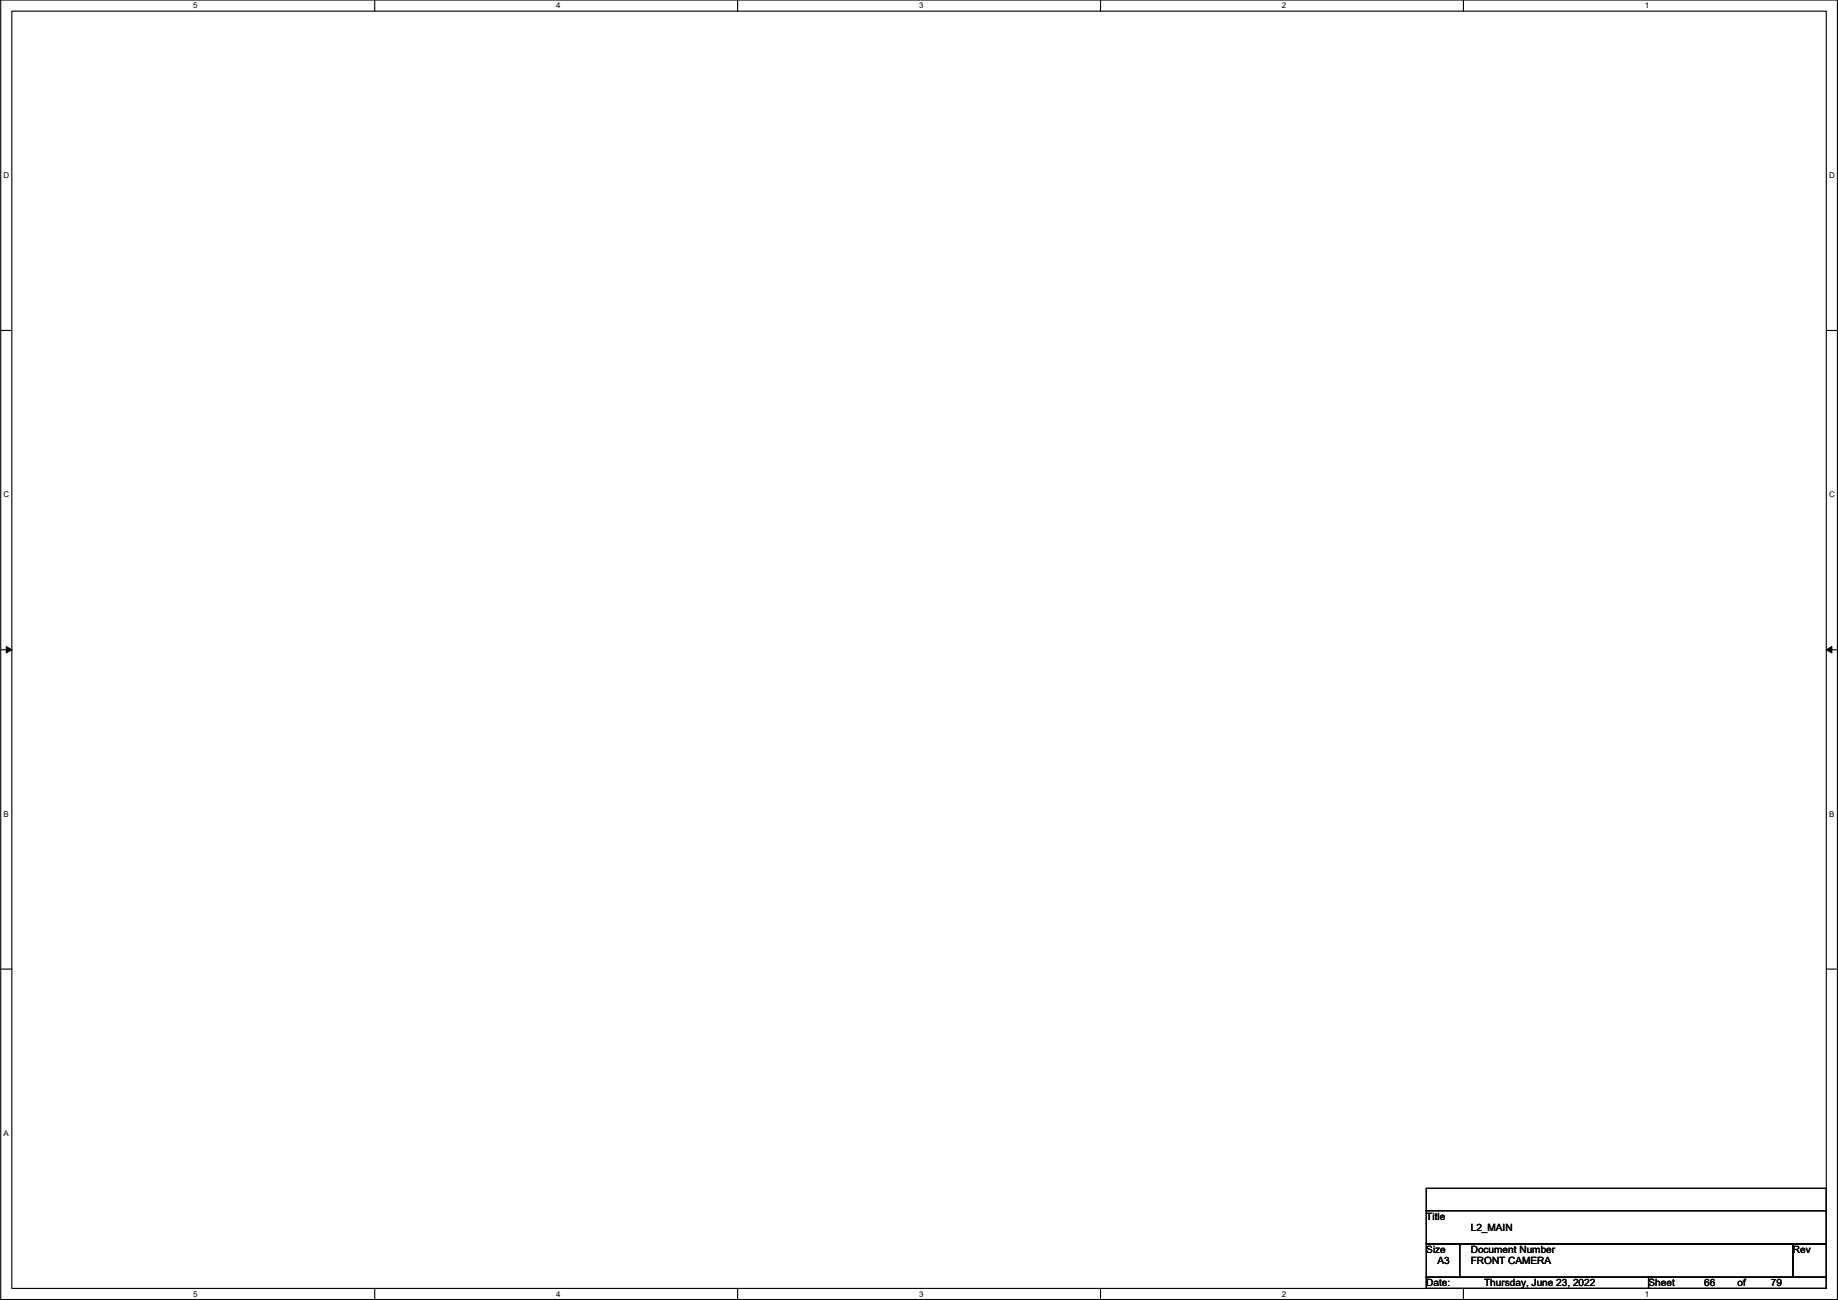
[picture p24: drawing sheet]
<svg xmlns="http://www.w3.org/2000/svg" width="420mm" height="297mm" viewBox="0 0 420 297" stroke-linecap="round" stroke-linejoin="round" font-family="sans-serif">
<defs><g id="words">
<g font-size="2.3">
<text x="326" y="278.7">Title</text>
<text x="336.2" y="281.2">L2_MAIN</text>
<text x="326" y="286.3">Size</text>
<text x="336.2" y="286.3">Document Number</text>
<text x="409.9" y="286.3">Rev</text>
<text x="326" y="293.9">Date:</text>
<text x="328.6" y="288.8">A3</text>
<text x="336.2" y="288.8">FRONT CAMERA</text>
<text x="339.3" y="293.9">Thursday, June 23, 2022</text>
<text x="376.8" y="293.9">Sheet</text>
<text x="389.5" y="293.9">66</text>
<text x="397.2" y="293.9">of</text>
<text x="404.8" y="293.9">79</text>
</g>
<g font-size="1.8">
<text x="44.2" y="1.9">5</text>
<text x="127.1" y="1.9">4</text>
<text x="210.1" y="1.9">3</text>
<text x="293.1" y="1.9">2</text>
<text x="376" y="1.9">1</text>
<text x=".8" y="40.7">D</text>
<text x="418.1" y="40.7">D</text>
<text x=".8" y="113.6">C</text>
<text x="418.1" y="113.6">C</text>
<text x=".8" y="186.6">B</text>
<text x="418.1" y="186.6">B</text>
<text x=".8" y="259.6">A</text>
<text x="44.2" y="296.3">5</text>
<text x="127.1" y="296.3">4</text>
<text x="210.1" y="296.3">3</text>
<text x="293.1" y="296.3">2</text>
<text x="376" y="296.3">1</text>
</g>
</g></defs>
<path d="M.2 0h419.8v296.9h-419.8zM2.7 2.5h414.8v291.9h-414.8z" fill="none" stroke="#000" stroke-width=".25"/>
<g fill="#fff">
<path d="M44.2 .3h1v2h-1z"/>
<path d="M44.2 294.6h1v2.1h-1z"/>
</g>
<path d="M85.7 0v2.5M85.7 294.4v2.5" fill="none" stroke="#000" stroke-width=".25"/>
<g fill="#fff">
<path d="M127.1 .3h1v2h-1z"/>
<path d="M127.1 294.6h1v2.1h-1z"/>
</g>
<path d="M168.6 0v2.5M168.6 294.4v2.5" fill="none" stroke="#000" stroke-width=".25"/>
<g fill="#fff">
<path d="M210.1 .3h1v2h-1z"/>
<path d="M210.1 294.6h1v2.1h-1z"/>
</g>
<path d="M251.6 0v2.5M251.6 294.4v2.5" fill="none" stroke="#000" stroke-width=".25"/>
<g fill="#fff">
<path d="M293.1 .3h1v2h-1z"/>
<path d="M293.1 294.6h1v2.1h-1z"/>
</g>
<path d="M334.5 0v2.5M334.5 294.4v2.5" fill="none" stroke="#000" stroke-width=".25"/>
<g fill="#fff">
<path d="M376 .3h1v2h-1z"/>
<path d="M376 294.6h1v2.1h-1z"/>
<path d="M.8 39h1.3v2.1h-1.3z"/>
<path d="M418.1 39h1.3v2.1h-1.3z"/>
<path d="M.8 112h1.3v2h-1.3z"/>
<path d="M418.1 112h1.3v2h-1.3z"/>
</g>
<path d="M.2 75.5h2.5M417.5 75.5h2.5" fill="none" stroke="#000" stroke-width=".25"/>
<g fill="#fff">
<path d="M.8 185h1.2v2h-1.2z"/>
<path d="M418.1 185h1.2v2h-1.2z"/>
</g>
<path d="M.2 148.5h2.5M417.5 148.5h2.5" fill="none" stroke="#000" stroke-width=".25"/>
<path d="M1.4 147.7l1.3 .8-1.3 .7zM417.5 148.5l1.3-.8v1.5z" fill="#000" stroke="#000" stroke-width=".23"/>
<path d="M.8 257.9h1.2v2h-1.2z" fill="#fff"/>
<g fill="none" stroke="#000" stroke-width=".25">
<path d="M.2 221.4h2.5M417.5 221.4h2.5M326 271.5h91.5v5.1h-91.5zM326 276.6h91.5v7.6h-91.5zM417.5 271.5h.1M417.5 276.6h.1M326 284.2h7.7v7.7h-7.7zM326 291.9h50.8v2.5h-50.8zM333.7 284.2h.1M333.7 284.2h76.2v7.7h-76.2zM376.8 291.9h.1M376.8 291.9h40.7v2.5h-40.7z"/>
<path d="M409.9 284.2h.1M409.9 284.2h7.6v7.7h-7.6zM417.5 284.2h.1M417.5 291.9h.1"/>
</g>
<use href="#words"/>
</svg>
